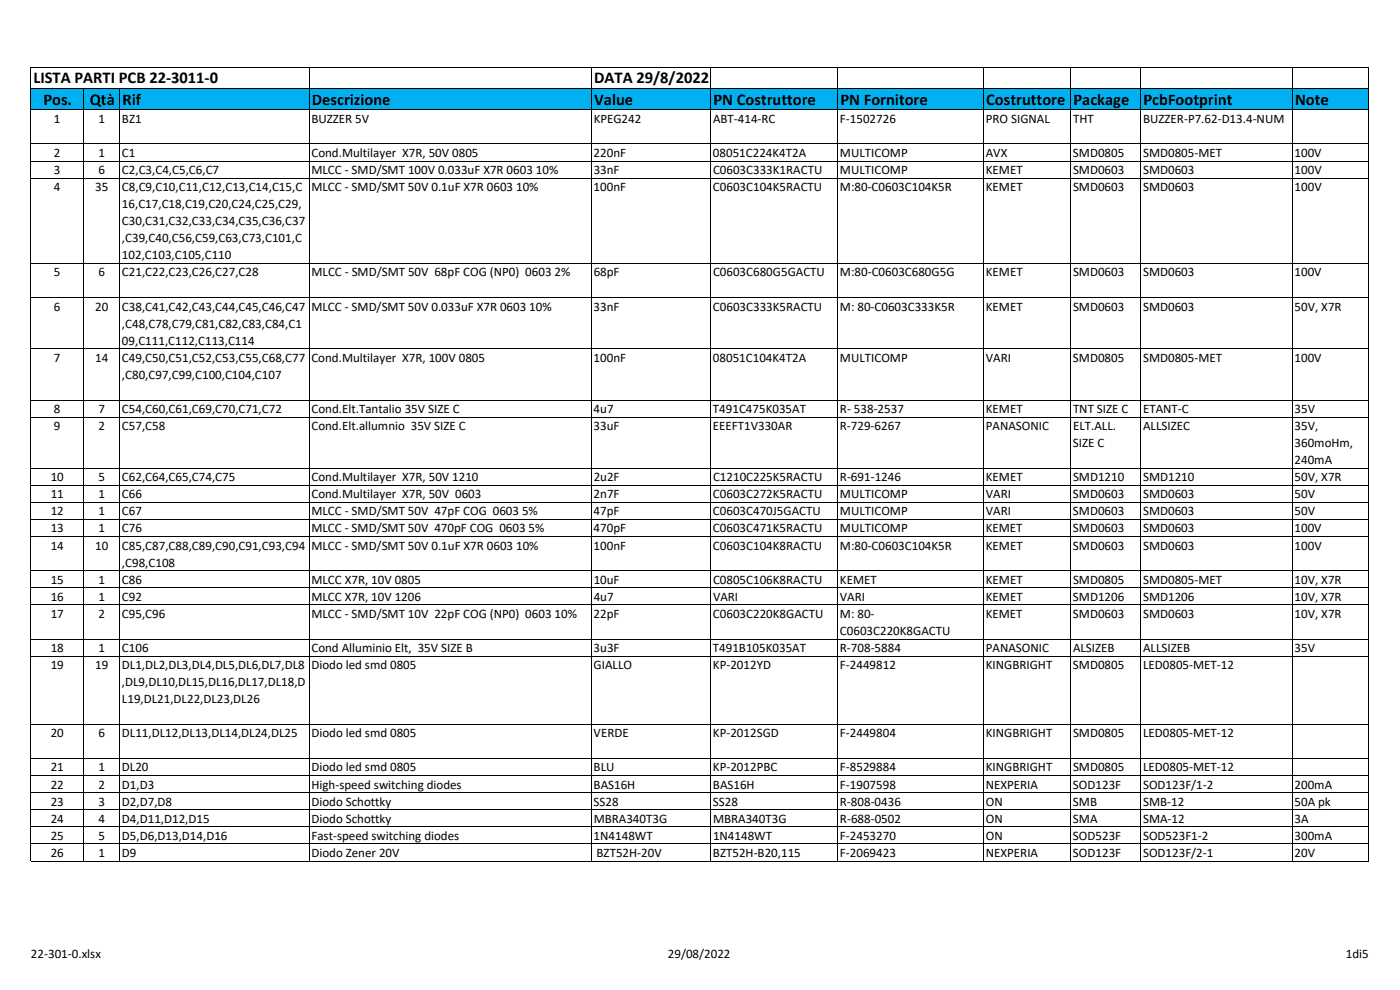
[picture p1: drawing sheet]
<svg xmlns="http://www.w3.org/2000/svg" width="420mm" height="297mm" viewBox="0 0 420 297" stroke-linecap="round" stroke-linejoin="round" font-family="sans-serif">
<defs><g id="words">
<g font-size="5">
<text x="10" y="25">LISTA PARTI PCB 22‐3011‐0</text>
<text x="178.3" y="25">DATA 29/8/2022</text>
<text x="13" y="31.4">Pos.</text>
<text x="26.9" y="31.4">Qtà Rif</text>
<text x="93.6" y="31.4">Descrizione</text>
<text x="178.3" y="31.4">Value</text>
<text x="214.1" y="31.4">PN Costruttore</text>
<text x="252.2" y="31.4">PN Fornitore</text>
<text x="296" y="31.4">Costruttore</text>
<text x="322.1" y="31.4">Package</text>
<text x="343.2" y="31.4">PcbFootprint</text>
<text x="388.7" y="31.4">Note</text>
</g>
<g font-size="3.9">
<text x="16.2" y="36.8">1</text>
<text x="29.6" y="36.8">1</text>
<text x="36.6" y="36.8">BZ1</text>
<text x="93.5" y="36.8">BUZZER 5V</text>
<text x="178.2" y="36.8">KPEG242</text>
<text x="214" y="36.8">ABT‐414‐RC</text>
<text x="252.1" y="36.8">F‐1502726</text>
<text x="295.9" y="36.8">PRO SIGNAL</text>
<text x="322" y="36.8">THT</text>
<text x="343.1" y="36.8">BUZZER‐P7.62‐D13.4‐NUM</text>
<text x="16.2" y="47.1">2</text>
<text x="29.6" y="47.1">1</text>
<text x="36.6" y="47.1">C1</text>
<text x="93.5" y="47.1">Cond.Multilayer X7R, 50V 0805</text>
<text x="178.2" y="47.1">220nF</text>
<text x="214" y="47.1">08051C224K4T2A</text>
<text x="252.1" y="47.1">MULTICOMP</text>
<text x="295.9" y="47.1">AVX</text>
<text x="322" y="47.1">SMD0805</text>
<text x="343.1" y="47.1">SMD0805‐MET</text>
<text x="388.5" y="47.1">100V</text>
<text x="16.2" y="52.2">3</text>
<text x="29.6" y="52.2">6</text>
<text x="36.6" y="52.2">C2,C3,C4,C5,C6,C7</text>
<text x="93.5" y="52.2">MLCC ‐ SMD/SMT 100V 0.033uF X7R 0603 10%</text>
<text x="178.2" y="52.2">33nF</text>
<text x="214" y="52.2">C0603C333K1RACTU</text>
<text x="252.1" y="52.2">MULTICOMP</text>
<text x="295.9" y="52.2">KEMET</text>
<text x="322" y="52.2">SMD0603</text>
<text x="343.1" y="52.2">SMD0603</text>
<text x="388.5" y="52.2">100V</text>
<text x="16.2" y="57.3">4</text>
<text x="28.6" y="57.3">35</text>
<text x="36.6" y="57.3">C8,C9,C10,C11,C12,C13,C14,C15,C</text>
<text x="93.5" y="57.3">MLCC ‐ SMD/SMT 50V 0.1uF X7R 0603 10%</text>
<text x="178.2" y="57.3">100nF</text>
<text x="214" y="57.3">C0603C104K5RACTU</text>
<text x="252.1" y="57.3">M:80‐C0603C104K5R</text>
<text x="295.9" y="57.3">KEMET</text>
<text x="322" y="57.3">SMD0603</text>
<text x="343.1" y="57.3">SMD0603</text>
<text x="388.5" y="57.3">100V</text>
<text x="36.6" y="62.4">16,C17,C18,C19,C20,C24,C25,C29,</text>
<text x="36.6" y="67.6">C30,C31,C32,C33,C34,C35,C36,C37</text>
<text x="36.6" y="72.7">,C39,C40,C56,C59,C63,C73,C101,C</text>
<text x="36.6" y="77.8">102,C103,C105,C110</text>
<text x="16.2" y="82.9">5</text>
<text x="29.6" y="82.9">6</text>
<text x="36.6" y="82.9">C21,C22,C23,C26,C27,C28</text>
<text x="93.5" y="82.9">MLCC ‐ SMD/SMT 50V 68pF COG (NP0) 0603 2%</text>
<text x="178.2" y="82.9">68pF</text>
<text x="214" y="82.9">C0603C680G5GACTU</text>
<text x="252.1" y="82.9">M:80‐C0603C680G5G</text>
<text x="295.9" y="82.9">KEMET</text>
<text x="322" y="82.9">SMD0603</text>
<text x="343.1" y="82.9">SMD0603</text>
<text x="388.5" y="82.9">100V</text>
<text x="16.2" y="93.2">6</text>
<text x="28.6" y="93.2">20</text>
<text x="36.6" y="93.2">C38,C41,C42,C43,C44,C45,C46,C47</text>
<text x="93.5" y="93.2">MLCC ‐ SMD/SMT 50V 0.033uF X7R 0603 10%</text>
<text x="178.2" y="93.2">33nF</text>
<text x="214" y="93.2">C0603C333K5RACTU</text>
<text x="252.1" y="93.2">M: 80‐C0603C333K5R</text>
<text x="295.9" y="93.2">KEMET</text>
<text x="322" y="93.2">SMD0603</text>
<text x="343.1" y="93.2">SMD0603</text>
<text x="388.5" y="93.2">50V, X7R</text>
<text x="36.6" y="98.3">,C48,C78,C79,C81,C82,C83,C84,C1</text>
<text x="36.6" y="103.4">09,C111,C112,C113,C114</text>
<text x="16.2" y="108.5">7</text>
<text x="28.6" y="108.5">14</text>
<text x="36.6" y="113.7">,C80,C97,C99,C100,C104,C107</text>
<text x="36.6" y="108.5">C49,C50,C51,C52,C53,C55,C68,C77</text>
<text x="93.5" y="108.5">Cond.Multilayer X7R, 100V 0805</text>
<text x="178.2" y="108.5">100nF</text>
<text x="214" y="108.5">08051C104K4T2A</text>
<text x="252.1" y="108.5">MULTICOMP</text>
<text x="295.9" y="108.5">VARI</text>
<text x="322" y="108.5">SMD0805</text>
<text x="343.1" y="108.5">SMD0805‐MET</text>
<text x="388.5" y="108.5">100V</text>
<text x="16.2" y="123.9">8</text>
<text x="29.6" y="123.9">7</text>
<text x="36.6" y="123.9">C54,C60,C61,C69,C70,C71,C72</text>
<text x="93.5" y="123.9">Cond.Elt.Tantalio 35V SIZE C</text>
<text x="178.2" y="123.9">4u7</text>
<text x="214" y="123.9">T491C475K035AT</text>
<text x="252.1" y="123.9">R‐ 538‐2537</text>
<text x="295.9" y="123.9">KEMET</text>
<text x="322" y="123.9">TNT SIZE C</text>
<text x="343.1" y="123.9">ETANT‐C</text>
<text x="388.5" y="123.9">35V</text>
<text x="16.2" y="129">9</text>
<text x="29.6" y="129">2</text>
<text x="36.6" y="129">C57,C58</text>
<text x="93.5" y="129">Cond.Elt.allumnio 35V SIZE C</text>
<text x="178.1" y="129">33uF</text>
<text x="214" y="129">EEEFT1V330AR</text>
<text x="252.1" y="129">R‐729‐6267</text>
<text x="295.9" y="129">PANASONIC</text>
<text x="322" y="129">ELT.ALL.</text>
<text x="343.1" y="129">ALLSIZEC</text>
<text x="388.5" y="129">35V,</text>
<text x="322" y="134.2">SIZE C</text>
<text x="388.5" y="134.2">360moHm,</text>
<text x="388.5" y="139.3">240mA</text>
<text x="15.2" y="144.4">10</text>
<text x="15.2" y="149.5">11</text>
<text x="29.6" y="144.4">5</text>
<text x="29.6" y="149.5">1</text>
<text x="36.6" y="144.4">C62,C64,C65,C74,C75</text>
<text x="36.6" y="149.5">C66</text>
<text x="93.5" y="149.5">Cond.Multilayer X7R, 50V 0603</text>
<text x="93.5" y="144.4">Cond.Multilayer X7R, 50V 1210</text>
<text x="178.2" y="149.5">2n7F</text>
<text x="178.2" y="144.4">2u2F</text>
<text x="214" y="149.5">C0603C272K5RACTU</text>
<text x="214" y="144.4">C1210C225K5RACTU</text>
<text x="252.1" y="149.5">MULTICOMP</text>
<text x="252.1" y="144.4">R‐691‐1246</text>
<text x="295.9" y="149.5">VARI</text>
<text x="295.9" y="144.4">KEMET</text>
<text x="322" y="149.5">SMD0603</text>
<text x="322" y="144.4">SMD1210</text>
<text x="343.1" y="149.5">SMD0603</text>
<text x="343.1" y="144.4">SMD1210</text>
<text x="388.5" y="149.5">50V</text>
<text x="388.5" y="144.4">50V, X7R</text>
<text x="15.2" y="154.6">12</text>
<text x="29.6" y="154.6">1</text>
<text x="36.6" y="154.6">C67</text>
<text x="93.5" y="154.6">MLCC ‐ SMD/SMT 50V 47pF COG 0603 5%</text>
<text x="178.2" y="154.6">47pF</text>
<text x="214" y="154.6">C0603C470J5GACTU</text>
<text x="252.1" y="154.6">MULTICOMP</text>
<text x="295.9" y="154.6">VARI</text>
<text x="322" y="154.6">SMD0603</text>
<text x="343.1" y="154.6">SMD0603</text>
<text x="388.5" y="154.6">50V</text>
<text x="15.2" y="159.8">13</text>
<text x="29.6" y="159.8">1</text>
<text x="36.6" y="159.8">C76</text>
<text x="93.5" y="159.8">MLCC ‐ SMD/SMT 50V 470pF COG 0603 5%</text>
<text x="178.2" y="159.8">470pF</text>
<text x="214" y="159.8">C0603C471K5RACTU</text>
<text x="252.1" y="159.8">MULTICOMP</text>
<text x="295.9" y="159.8">KEMET</text>
<text x="322" y="159.8">SMD0603</text>
<text x="343.1" y="159.8">SMD0603</text>
<text x="388.5" y="159.8">100V</text>
<text x="15.2" y="164.9">14</text>
<text x="28.6" y="164.9">10</text>
<text x="36.6" y="164.9">C85,C87,C88,C89,C90,C91,C93,C94</text>
<text x="93.5" y="164.9">MLCC ‐ SMD/SMT 50V 0.1uF X7R 0603 10%</text>
<text x="178.2" y="164.9">100nF</text>
<text x="214" y="164.9">C0603C104K8RACTU</text>
<text x="252.1" y="164.9">M:80‐C0603C104K5R</text>
<text x="295.9" y="164.9">KEMET</text>
<text x="322" y="164.9">SMD0603</text>
<text x="343.1" y="164.9">SMD0603</text>
<text x="388.5" y="164.9">100V</text>
<text x="36.6" y="170">,C98,C108</text>
<text x="15.2" y="175.1">15</text>
<text x="29.6" y="175.1">1</text>
<text x="36.6" y="175.1">C86</text>
<text x="93.5" y="175.1">MLCC X7R, 10V 0805</text>
<text x="178.2" y="175.1">10uF</text>
<text x="214" y="175.1">C0805C106K8RACTU</text>
<text x="252.1" y="175.1">KEMET</text>
<text x="295.9" y="175.1">KEMET</text>
<text x="322" y="175.1">SMD0805</text>
<text x="343.1" y="175.1">SMD0805‐MET</text>
<text x="388.5" y="175.1">10V, X7R</text>
<text x="15.2" y="180.3">16</text>
<text x="15.2" y="185.4">17</text>
<text x="29.6" y="180.3">1</text>
<text x="29.6" y="185.4">2</text>
<text x="36.6" y="180.3">C92</text>
<text x="36.6" y="185.4">C95,C96</text>
<text x="93.5" y="180.3">MLCC X7R, 10V 1206</text>
<text x="93.5" y="185.4">MLCC ‐ SMD/SMT 10V 22pF COG (NP0) 0603 10%</text>
<text x="178.2" y="185.4">22pF</text>
<text x="178.2" y="180.3">4u7</text>
<text x="214" y="185.4">C0603C220K8GACTU</text>
<text x="214" y="180.3">VARI</text>
<text x="252.1" y="180.3">VARI</text>
<text x="252.1" y="185.4">M: 80‐</text>
<text x="295.9" y="185.4">KEMET</text>
<text x="295.9" y="180.3">KEMET</text>
<text x="322" y="185.4">SMD0603</text>
<text x="322" y="180.3">SMD1206</text>
<text x="343.1" y="185.4">SMD0603</text>
<text x="343.1" y="180.3">SMD1206</text>
<text x="388.5" y="185.4">10V, X7R</text>
<text x="388.5" y="180.3">10V, X7R</text>
<text x="252.1" y="190.5">C0603C220K8GACTU</text>
<text x="15.2" y="195.6">18</text>
<text x="29.6" y="195.6">1</text>
<text x="36.6" y="195.6">C106</text>
<text x="93.5" y="195.6">Cond Alluminio Elt, 35V SIZE B</text>
<text x="178.2" y="195.6">3u3F</text>
<text x="214" y="195.6">T491B105K035AT</text>
<text x="252.1" y="195.6">R‐708‐5884</text>
<text x="295.9" y="195.6">PANASONIC</text>
<text x="322" y="195.6">ALSIZEB</text>
<text x="343.1" y="195.6">ALLSIZEB</text>
<text x="388.5" y="195.6">35V</text>
<text x="15.2" y="200.7">19</text>
<text x="28.6" y="200.7">19</text>
<text x="36.6" y="200.7">DL1,DL2,DL3,DL4,DL5,DL6,DL7,DL8</text>
<text x="93.5" y="200.7">Diodo led smd 0805</text>
<text x="178.2" y="200.7">GIALLO</text>
<text x="214" y="200.7">KP‐2012YD</text>
<text x="252.1" y="200.7">F‐2449812</text>
<text x="295.9" y="200.7">KINGBRIGHT</text>
<text x="322" y="200.7">SMD0805</text>
<text x="343.1" y="200.7">LED0805‐MET‐12</text>
<text x="36.6" y="205.9">,DL9,DL10,DL15,DL16,DL17,DL18,D</text>
<text x="36.6" y="211">L19,DL21,DL22,DL23,DL26</text>
<text x="15.2" y="221.2">20</text>
<text x="29.6" y="221.2">6</text>
<text x="36.6" y="221.2">DL11,DL12,DL13,DL14,DL24,DL25</text>
<text x="93.5" y="221.2">Diodo led smd 0805</text>
<text x="178.2" y="221.2">VERDE</text>
<text x="214" y="221.2">KP‐2012SGD</text>
<text x="252.1" y="221.2">F‐2449804</text>
<text x="295.9" y="221.2">KINGBRIGHT</text>
<text x="322" y="221.2">SMD0805</text>
<text x="343.1" y="221.2">LED0805‐MET‐12</text>
<text x="15.2" y="231.5">21</text>
<text x="29.6" y="231.5">1</text>
<text x="36.6" y="231.5">DL20</text>
<text x="93.5" y="231.5">Diodo led smd 0805</text>
<text x="178.2" y="231.5">BLU</text>
<text x="214" y="231.5">KP‐2012PBC</text>
<text x="252.1" y="231.5">F‐8529884</text>
<text x="295.9" y="231.5">KINGBRIGHT</text>
<text x="322" y="231.5">SMD0805</text>
<text x="343.1" y="231.5">LED0805‐MET‐12</text>
<text x="15.2" y="236.6">22</text>
<text x="29.6" y="236.6">2</text>
<text x="36.6" y="236.6">D1,D3</text>
<text x="93.5" y="236.6">High‐speed switching diodes</text>
<text x="178.2" y="236.6">BAS16H</text>
<text x="214" y="236.6">BAS16H</text>
<text x="252.1" y="236.6">F‐1907598</text>
<text x="295.8" y="236.6">NEXPERIA</text>
<text x="322" y="236.6">SOD123F</text>
<text x="343.1" y="236.6">SOD123F/1‐2</text>
<text x="388.5" y="236.6">200mA</text>
<text x="15.2" y="241.7">23</text>
<text x="29.6" y="241.7">3</text>
<text x="36.6" y="241.7">D2,D7,D8</text>
<text x="93.5" y="241.7">Diodo Schottky</text>
<text x="178.2" y="241.7">SS28</text>
<text x="214" y="241.7">SS28</text>
<text x="252.1" y="241.7">R‐808‐0436</text>
<text x="295.9" y="241.7">ON</text>
<text x="322" y="241.7">SMB</text>
<text x="343.1" y="241.7">SMB‐12</text>
<text x="388.5" y="241.7">50A pk</text>
<text x="15.2" y="246.8">24</text>
<text x="15.2" y="252">25</text>
<text x="29.6" y="246.8">4</text>
<text x="29.6" y="252">5</text>
<text x="36.6" y="246.8">D4,D11,D12,D15</text>
<text x="36.6" y="252">D5,D6,D13,D14,D16</text>
<text x="93.5" y="246.8">Diodo Schottky</text>
<text x="93.5" y="252">Fast‐speed switching diodes</text>
<text x="178.2" y="252">1N4148WT</text>
<text x="178.2" y="246.8">MBRA340T3G</text>
<text x="214" y="252">1N4148WT</text>
<text x="214" y="246.8">MBRA340T3G</text>
<text x="252.1" y="252">F‐2453270</text>
<text x="252.1" y="246.8">R‐688‐0502</text>
<text x="295.9" y="252">ON</text>
<text x="295.9" y="246.8">ON</text>
<text x="322" y="246.8">SMA</text>
<text x="322" y="252">SOD523F</text>
<text x="343.1" y="246.8">SMA‐12</text>
<text x="343.1" y="252">SOD523F1‐2</text>
<text x="388.5" y="252">300mA</text>
<text x="388.5" y="246.8">3A</text>
<text x="15.2" y="257.1">26</text>
<text x="29.6" y="257.1">1</text>
<text x="36.6" y="257.1">D9</text>
<text x="93.5" y="257.1">Diodo Zener 20V</text>
<text x="179" y="257.1">BZT52H‐20V</text>
<text x="214" y="257.1">BZT52H‐B20,115</text>
<text x="252.1" y="257.1">F‐2069423</text>
<text x="295.9" y="257.1">NEXPERIA</text>
<text x="322" y="257.1">SOD123F</text>
<text x="343.1" y="257.1">SOD123F/2‐1</text>
<text x="388.5" y="257.1">20V</text>
<text x="9.3" y="287.4">22‐301‐0.xlsx</text>
<text x="200.4" y="287.4">29/08/2022</text>
<text x="403.9" y="287.4">1di5</text>
</g>
</g></defs>
<path d="M9.4 26.5h401.2v6.5h-401.2z" fill="#00b0f0"/>
<g fill="none" stroke="#000" stroke-width=".3">
<path d="M9.3 26.6h401.3M9.3 33h401.3M25.2 26.6v231.8M36 26.6v231.8M92.8 20.2v238.2M177.5 20.2v238.2M213.3 20.2v238.2M251.4 20.2v238.2M295.2 20.2v238.2M321.4 20.2v238.2M342.4 20.2v238.2M387.9 20.2v238.2"/>
<path d="M9.3 43.2h401.3M9.3 48.3h401.3M9.3 53.4h401.3M9.3 79.1h401.3M9.3 89.3h401.3M9.3 104.7h401.3M9.3 120h401.3M9.3 125.2h401.3M9.3 140.5h401.3M9.3 145.6h401.3M9.3 150.8h401.3M9.3 155.9h401.3"/>
<path d="M9.3 161h401.3M9.3 171.3h401.3M9.3 176.4h401.3M9.3 181.5h401.3M9.3 191.7h401.3M9.3 196.9h401.3M9.3 217.4h401.3M9.3 227.6h401.3M9.3 232.7h401.3M9.3 237.8h401.3M9.2 258.4v-238.2h401.4v238.2M9.3 243h401.3"/>
<path d="M9.3 248.1h401.3M9.3 253.2h401.3M9.3 258.3h401.3"/>
</g>
<use href="#words"/>
</svg>
